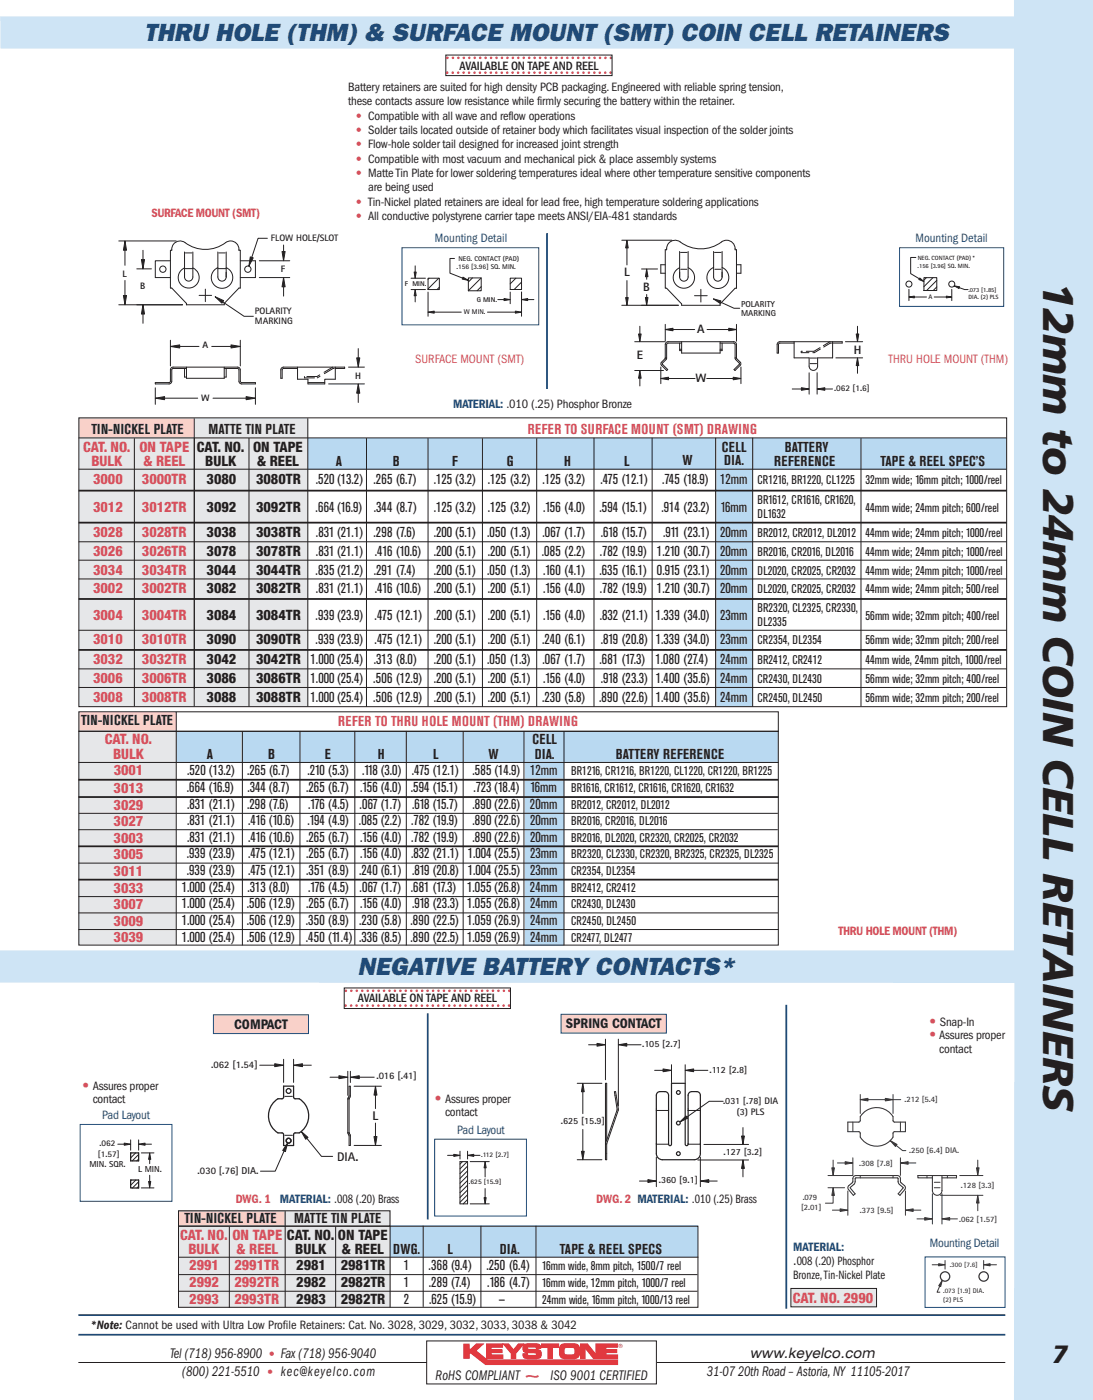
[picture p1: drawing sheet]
<svg xmlns="http://www.w3.org/2000/svg" width="216mm" height="276mm" viewBox="0 0 216 276" stroke-linecap="round" stroke-linejoin="round" font-family="sans-serif">
<defs><g id="words">
<text font-size="8.5" fill="#231f20" x="205.9" y="55.6" transform="rotate(90 205.9 55.6)">12mm to 24mm COIN CELL RETAINERS</text>
<g font-size="4.9" fill="#1f4a77">
<text x="28.5" y="8">THRU HOLE (THM) &amp; SURFACE MOUNT (SMT) COIN CELL RETAINERS</text>
<text x="70.5" y="192.4">NEGATIVE BATTERY CONTACTS*</text>
</g>
<text font-size="4.9" fill="#231f20" x="207.6" y="268.9">7</text>
<g font-size="2.8" fill="#d64f5c">
<text x="16.4" y="89.2">CAT. NO. ON TAPE</text>
<text x="104.2" y="85.6">REFER TO SURFACE MOUNT (SMT) DRAWING</text>
<text x="18" y="92">BULK</text>
<text x="18.4" y="95.5">3000</text>
<text x="28" y="95.5">3000TR</text>
<text x="28.3" y="92">&amp; REEL</text>
<text x="18.4" y="101">3012</text>
<text x="28" y="101">3012TR</text>
<text x="18.4" y="106">3028</text>
<text x="28" y="106">3028TR</text>
<text x="18.4" y="109.7">3026</text>
<text x="18.4" y="113.4">3034</text>
<text x="28" y="109.7">3026TR</text>
<text x="28" y="113.4">3034TR</text>
<text x="18.4" y="117.1">3002</text>
<text x="28" y="117.1">3002TR</text>
<text x="18.4" y="122.4">3004</text>
<text x="28" y="122.4">3004TR</text>
<text x="18.4" y="127.1">3010</text>
<text x="18.4" y="131">3032</text>
<text x="28" y="127.1">3010TR</text>
<text x="28" y="131">3032TR</text>
<text x="18.4" y="134.8">3006</text>
<text x="28" y="134.8">3006TR</text>
<text x="18.4" y="138.6">3008</text>
<text x="28" y="138.6">3008TR</text>
<text x="66.7" y="143.4">REFER TO THRU HOLE MOUNT (THM) DRAWING</text>
<text x="20.7" y="146.9">CAT. NO.</text>
<text x="22.3" y="149.7">BULK</text>
<text x="22.4" y="153">3001</text>
<text x="22.4" y="156.5">3013</text>
<text x="22.4" y="159.8">3029</text>
<text x="22.4" y="163">3027</text>
<text x="22.4" y="166.3">3003</text>
<text x="22.4" y="169.6">3005</text>
<text x="22.4" y="172.9">3011</text>
<text x="22.4" y="176.2">3033</text>
<text x="22.4" y="179.4">3007</text>
<text x="22.4" y="182.7">3009</text>
<text x="22.4" y="185.8">3039</text>
<text x="183.2" y="202.4">•</text>
<text x="183.2" y="205.1">•</text>
<text x="16.1" y="215.1">•</text>
<text x="85.6" y="217.6">•</text>
<text x="35.5" y="244.6">CAT. NO. ON TAPE</text>
<text x="37.2" y="247.4">BULK</text>
<text x="37.3" y="250.7">2991</text>
<text x="46.3" y="250.7">2991TR</text>
<text x="46.7" y="247.4">&amp; REEL</text>
<text x="37.3" y="254">2992</text>
<text x="37.3" y="257.3">2993</text>
<text x="46.3" y="254">2992TR</text>
<text x="46.3" y="257.3">2993TR</text>
<text x="156.4" y="257.2">CAT. NO. 2990</text>
</g>
<g font-size="2.8" fill="#231f20">
<text x="18.1" y="85.6">TIN-NICKEL PLATE</text>
<text x="38.9" y="89.2">CAT. NO. ON TAPE</text>
<text x="41.1" y="85.6">MATTE TIN PLATE</text>
<text x="142.5" y="89.2">CELL</text>
<text x="154.9" y="89.2">BATTERY</text>
<text x="40.5" y="92">BULK</text>
<text x="40.8" y="95.5">3080</text>
<text x="50.5" y="95.5">3080TR</text>
<text x="50.7" y="92">&amp; REEL</text>
<text x="62.3" y="95.5">.520(13.2)</text>
<text x="66.3" y="92">A</text>
<text x="73.7" y="95.5">.265 (6.7)</text>
<text x="77.5" y="92">B</text>
<text x="85.6" y="95.5">.125 (3.2)</text>
<text x="89.2" y="92">F</text>
<text x="96.3" y="95.5">.125 (3.2)</text>
<text x="100" y="92">G</text>
<text x="107" y="95.5">.125 (3.2)</text>
<text x="111.3" y="92">H</text>
<text x="118.5" y="95.5">.475 (12.1)</text>
<text x="123.2" y="92">L</text>
<text x="130.6" y="95.5">.745 (18.9)</text>
<text x="134.7" y="91.8">W</text>
<text x="142.1" y="95.5">12mm</text>
<text x="142.9" y="91.8">DIA.</text>
<text x="152.8" y="92">REFERENCE</text>
<text x="173.7" y="92">TAPE &amp; REEL SPEC’S</text>
<text x="40.8" y="101">3092</text>
<text x="50.5" y="101">3092TR</text>
<text x="62.3" y="101">.664(16.9)</text>
<text x="73.8" y="101">.344 (8.7)</text>
<text x="85.6" y="101">.125 (3.2)</text>
<text x="96.3" y="101">.125 (3.2)</text>
<text x="107.2" y="101">.156 (4.0)</text>
<text x="118.3" y="101">.594 (15.1)</text>
<text x="130.5" y="101">.914 (23.2)</text>
<text x="142.2" y="101">16mm</text>
<text x="40.8" y="106">3038</text>
<text x="50.5" y="106">3038TR</text>
<text x="62.3" y="106">.831(21.1)</text>
<text x="73.7" y="106">.298 (7.6)</text>
<text x="85.6" y="106">.200 (5.1)</text>
<text x="96.1" y="106">.050 (1.3)</text>
<text x="107.1" y="106">.067 (1.7)</text>
<text x="118.5" y="106">.618 (15.7)</text>
<text x="130.9" y="106">.911 (23.1)</text>
<text x="142.1" y="106">20mm</text>
<text x="40.8" y="109.7">3078</text>
<text x="40.8" y="113.4">3044</text>
<text x="50.5" y="109.7">3078TR</text>
<text x="50.5" y="113.4">3044TR</text>
<text x="62.3" y="113.4">.835(21.2)</text>
<text x="62.3" y="109.7">.831(21.1)</text>
<text x="73.8" y="113.4">.291 (7.4)</text>
<text x="74" y="109.7">.416 (10.6)</text>
<text x="85.6" y="109.7">.200 (5.1)</text>
<text x="85.6" y="113.4">.200 (5.1)</text>
<text x="96.1" y="113.4">.050 (1.3)</text>
<text x="96.3" y="109.7">.200 (5.1)</text>
<text x="106.9" y="109.7">.085 (2.2)</text>
<text x="107.2" y="113.4">.160 (4.1)</text>
<text x="118.3" y="113.4">.635 (16.1) 0.915 (23.1)</text>
<text x="118.4" y="109.7">.782 (19.9) 1.210 (30.7) 20mm</text>
<text x="142.1" y="113.4">20mm</text>
<text x="40.8" y="117.1">3082</text>
<text x="50.5" y="117.1">3082TR</text>
<text x="62.3" y="117.1">.831(21.1)</text>
<text x="74" y="117.1">.416 (10.6)</text>
<text x="85.6" y="117.1">.200 (5.1)</text>
<text x="96.3" y="117.1">.200 (5.1)</text>
<text x="107.2" y="117.1">.156 (4.0)</text>
<text x="118.4" y="117.1">.782 (19.9) 1.210 (30.7) 20mm</text>
<text x="40.8" y="122.4">3084</text>
<text x="50.5" y="122.4">3084TR</text>
<text x="62.3" y="122.4">.939(23.9)</text>
<text x="73.9" y="122.4">.475 (12.1)</text>
<text x="85.6" y="122.4">.200 (5.1)</text>
<text x="96.3" y="122.4">.200 (5.1)</text>
<text x="107.2" y="122.4">.156 (4.0)</text>
<text x="118.4" y="122.4">.832 (21.1) 1.339 (34.0)</text>
<text x="142.1" y="122.4">23mm</text>
<text x="40.8" y="127.1">3090</text>
<text x="40.8" y="131">3042</text>
<text x="50.5" y="127.1">3090TR</text>
<text x="50.5" y="131">3042TR</text>
<text x="61.3" y="131">1.000(25.4)</text>
<text x="62.3" y="127.1">.939(23.9)</text>
<text x="73.8" y="131">.313 (8.0)</text>
<text x="73.9" y="127.1">.475 (12.1)</text>
<text x="85.6" y="127.1">.200 (5.1)</text>
<text x="85.6" y="131">.200 (5.1)</text>
<text x="96.1" y="131">.050 (1.3)</text>
<text x="96.3" y="127.1">.200 (5.1)</text>
<text x="107" y="127.1">.240 (6.1)</text>
<text x="107.1" y="131">.067 (1.7)</text>
<text x="118.3" y="131">.681 (17.3) 1.080 (27.4)</text>
<text x="118.5" y="127.1">.819 (20.8) 1.339 (34.0)</text>
<text x="142.1" y="131">24mm</text>
<text x="142.1" y="127.1">23mm</text>
<text x="40.8" y="134.8">3086</text>
<text x="50.5" y="134.8">3086TR</text>
<text x="61.3" y="134.8">1.000(25.4) .506 (12.9)</text>
<text x="85.6" y="134.8">.200 (5.1)</text>
<text x="96.3" y="134.8">.200 (5.1)</text>
<text x="107.2" y="134.8">.156 (4.0)</text>
<text x="118.5" y="134.8">.918 (23.3) 1.400 (35.6) 24mm</text>
<text x="16" y="143.2">TIN-NICKEL PLATE</text>
<text x="40.8" y="138.6">3088</text>
<text x="50.5" y="138.6">3088TR</text>
<text x="61.3" y="138.6">1.000(25.4) .506 (12.9)</text>
<text x="85.6" y="138.6">.200 (5.1)</text>
<text x="96.3" y="138.6">.200 (5.1)</text>
<text x="107" y="138.6">.230 (5.8)</text>
<text x="118.2" y="138.6">.890 (22.6) 1.400 (35.6) 24mm</text>
<text x="40.8" y="149.7">A</text>
<text x="52.9" y="149.7">B</text>
<text x="64.1" y="149.7">E</text>
<text x="74.6" y="149.7">H</text>
<text x="85.5" y="149.7">L</text>
<text x="96.4" y="149.7">W</text>
<text x="105.1" y="146.9">CELL</text>
<text x="105.5" y="149.7">DIA.</text>
<text x="121.6" y="149.7">BATTERY REFERENCE</text>
<text x="36.9" y="153">.520 (13.2)</text>
<text x="48.8" y="153">.265 (6.7)</text>
<text x="60.7" y="153">.210 (5.3)</text>
<text x="71.5" y="153">.118(3.0) .475 (12.1)</text>
<text x="93.3" y="153">.585(14.9) 12mm</text>
<text x="36.9" y="156.4">.664 (16.9)</text>
<text x="36.9" y="159.7">.831 (21.1)</text>
<text x="48.7" y="159.7">.298 (7.6)</text>
<text x="48.8" y="156.4">.344 (8.7)</text>
<text x="60.4" y="156.4">.265 (6.7)</text>
<text x="60.8" y="159.7">.176 (4.5)</text>
<text x="71" y="159.7">.067(1.7)</text>
<text x="71.1" y="156.4">.156(4.0) .594 (15.1)</text>
<text x="81.3" y="159.7">.618 (15.7)</text>
<text x="93.3" y="159.7">.890(22.6) 20mm</text>
<text x="93.5" y="156.4">.723(18.4)</text>
<text x="104.7" y="156.4">16mm</text>
<text x="36.9" y="162.8">.831 (21.1)</text>
<text x="36.9" y="166.1">.831 (21.1)</text>
<text x="49" y="162.8">.416 (10.6)</text>
<text x="49" y="166.1">.416 (10.6)</text>
<text x="60.4" y="166.1">.265 (6.7)</text>
<text x="60.7" y="162.8">.194 (4.9) .085(2.2) .782 (19.9)</text>
<text x="71.1" y="166.1">.156(4.0) .782 (19.9)</text>
<text x="93.3" y="162.8">.890(22.6) 20mm</text>
<text x="93.3" y="166.1">.890(22.6) 20mm</text>
<text x="36.9" y="169.4">.939 (23.9)</text>
<text x="36.9" y="172.7">.939 (23.9)</text>
<text x="49" y="169.4">.475 (12.1)</text>
<text x="49" y="172.7">.475 (12.1)</text>
<text x="60.4" y="169.4">.265 (6.7)</text>
<text x="60.4" y="172.7">.351 (8.9) .240(6.1)</text>
<text x="71.1" y="169.4">.156(4.0) .832 (21.1) 1.004(25.5) 23mm</text>
<text x="81.3" y="172.7">.819 (20.8) 1.004(25.5) 23mm</text>
<text x="35.9" y="176.1">1.000 (25.4)</text>
<text x="35.9" y="179.2">1.000 (25.4)</text>
<text x="48.7" y="179.2">.506 (12.9)</text>
<text x="48.8" y="176.1">.313 (8.0)</text>
<text x="60.4" y="179.2">.265 (6.7)</text>
<text x="60.8" y="176.1">.176 (4.5)</text>
<text x="71" y="176.1">.067(1.7) .681 (17.3)</text>
<text x="71.1" y="179.2">.156(4.0)</text>
<text x="81.3" y="179.2">.918 (23.3) 1.055(26.8) 24mm</text>
<text x="92.2" y="176.1">1.055(26.8) 24mm</text>
<text x="35.9" y="182.5">1.000 (25.4)</text>
<text x="35.9" y="185.8">1.000 (25.4)</text>
<text x="48.7" y="182.5">.506 (12.9)</text>
<text x="48.7" y="185.8">.506 (12.9)</text>
<text x="60.4" y="182.5">.350 (8.9) .230(5.8) .890 (22.5) 1.059(26.9) 24mm</text>
<text x="60.4" y="185.8">.450 (11.4) .336(8.5) .890 (22.5) 1.059(26.9) 24mm</text>
<text x="46.2" y="203">COMPACT</text>
<text x="111.7" y="202.9">SPRING CONTACT</text>
<text x="36.4" y="241.4">TIN-NICKEL PLATE</text>
<text x="56.6" y="244.6">CAT. NO. ON TAPE</text>
<text x="58" y="241.4">MATTE TIN PLATE</text>
<text x="58.3" y="247.4">BULK</text>
<text x="58.5" y="250.7">2981</text>
<text x="67.2" y="250.7">2981TR</text>
<text x="67.5" y="247.4">&amp; REEL</text>
<text x="77.6" y="247.4">DWG.</text>
<text x="79.7" y="250.7">1</text>
<text x="84.6" y="250.7">.368 (9.4)</text>
<text x="88.3" y="247.4">L</text>
<text x="96" y="250.7">.250 (6.4)</text>
<text x="98.6" y="247.4">DIA.</text>
<text x="110.5" y="247.4">TAPE &amp; REEL SPECS</text>
<text x="156.5" y="249.6">.</text>
<text x="58.5" y="254">2982</text>
<text x="58.5" y="257.3">2983</text>
<text x="67.2" y="254">2982TR</text>
<text x="67.2" y="257.3">2982TR</text>
<text x="79.7" y="254">1</text>
<text x="79.7" y="257.3">2</text>
<text x="84.6" y="254">.289 (7.4)</text>
<text x="84.7" y="257.3">.625 (15.9)</text>
<text x="96.2" y="254">.186 (4.7)</text>
<text x="98.5" y="257.3">—</text>
<text x="33.6" y="267.9">Tel (718) 956-8900</text>
<text x="55.4" y="267.9">Fax(718) 956-9040</text>
<text x="147.9" y="268">www.keyelco.com</text>
<text x="36" y="271.5">(800) 221-5510</text>
<text x="55.4" y="271.5">kec@keyelco.com</text>
<text x="86" y="272.2">RoHS COMPLIANT ~ ISO 9001 CERTIFIED</text>
<text x="139.5" y="271.6">31-07 20th Road – Astoria,NY 11105-2017</text>
</g>
<g font-size="2.5" fill="#231f20">
<text x="68.7" y="18">Battery retainers are suited for high density PCB packaging.Engineered with reliable spring tension,</text>
<text x="90.6" y="13.7">AVAILABLE ON TAPE AND REEL</text>
<text x="68.7" y="20.8">these contacts assure low resistance while firmly securing the battery within the retainer.</text>
<text x="72.7" y="37.7">are being used</text>
<text x="149.5" y="95.5">CR1216, BR1220, CL1225</text>
<text x="170.8" y="95.5">32mm wide; 16mm pitch; 1000/reel</text>
<text x="149.5" y="99.4">BR1612, CR1616, CR1620,</text>
<text x="170.8" y="101">44mm wide; 24mm pitch; 600/reel</text>
<text x="149.5" y="102.2">DL1632</text>
<text x="149.5" y="106">BR2012, CR2012, DL2012</text>
<text x="170.8" y="106">44mm wide; 24mm pitch; 1000/reel</text>
<text x="149.5" y="109.7">BR2016, CR2016, DL2016</text>
<text x="149.5" y="113.4">DL2020, CR2025, CR2032</text>
<text x="170.8" y="109.7">44mm wide; 24mm pitch; 1000/reel</text>
<text x="170.8" y="113.4">44mm wide; 24mm pitch; 1000/reel</text>
<text x="149.5" y="117.1">DL2020, CR2025, CR2032</text>
<text x="170.8" y="117.1">44mm wide; 24mm pitch; 500/reel</text>
<text x="149.5" y="120.8">BR2320, CL2325, CR2330,</text>
<text x="149.5" y="123.6">DL2335</text>
<text x="170.8" y="122.4">56mm wide; 32mm pitch; 400/reel</text>
<text x="149.5" y="127.1">CR2354, DL2354</text>
<text x="149.5" y="131">BR2412, CR2412</text>
<text x="170.8" y="127.1">56mm wide; 32mm pitch; 200/reel</text>
<text x="170.8" y="131">44mm wide, 24mm pitch, 1000/reel</text>
<text x="149.5" y="134.8">CR2430, DL2430</text>
<text x="170.8" y="134.8">56mm wide; 32mm pitch; 400/reel</text>
<text x="149.5" y="138.6">CR2450, DL2450</text>
<text x="170.8" y="138.6">56mm wide; 32mm pitch; 200/reel</text>
<text x="112.7" y="153">BR1216, CR1216, BR1220, CL1220, CR1220, BR1225</text>
<text x="112.7" y="156.4">BR1616, CR1612, CR1616, CR1620, CR1632</text>
<text x="112.7" y="159.7">BR2012, CR2012, DL2012</text>
<text x="112.7" y="162.8">BR2016, CR2016, DL2016</text>
<text x="112.7" y="166.1">BR2016, DL2020, CR2320, CR2025, CR2032</text>
<text x="112.7" y="169.4">BR2320, CL2330, CR2320, BR2325, CR2325, DL2325</text>
<text x="112.7" y="172.7">CR2354, DL2354</text>
<text x="112.7" y="176.1">BR2412, CR2412</text>
<text x="112.7" y="179.2">CR2430, DL2430</text>
<text x="112.7" y="182.5">CR2450, DL2450</text>
<text x="112.7" y="185.8">CR2477, DL2477</text>
<text x="70.6" y="197.8">AVAILABLE ON TAPE AND REEL</text>
<text x="185.5" y="202.4">Snap-In</text>
<text x="185.3" y="205.1">Assures proper</text>
<text x="185.3" y="207.8">contact</text>
<text x="18.3" y="215.1">Assures proper</text>
<text x="18.3" y="217.7">contact</text>
<text x="87.8" y="217.6">Assures proper</text>
<text x="87.8" y="220.3">contact</text>
<text x="107" y="250.7">16mm wide, 8mm pitch, 1500/7 reel</text>
<text x="157.2" y="249.6">008 (.20) Phosphor</text>
<text x="107" y="254">16mm wide, 12mm pitch, 1000/7 reel</text>
<text x="107" y="257.3">24mm wide, 16mm pitch, 1000/13 reel</text>
<text x="156.5" y="252.3">Bronze,Tin-Nickel Plate</text>
<text x="17.9" y="262.2">*Note: Cannot be used with Ultra Low Profile Retainers: Cat. No. 3028, 3029, 3032, 3033, 3038 &amp; 3042</text>
</g>
<g font-size="2.5" fill="#d64f5c">
<text x="70.1" y="23.6">• Compatible with all wave and reflow operations</text>
<text x="70.1" y="26.4">• Solder tails located outside of retainer body which facilitates visual inspection of the solder joints</text>
<text x="70.1" y="29.3">• Flow-hole solder tail designed for increased joint strength</text>
<text x="70.1" y="32.1">• Compatible with most vacuum and mechanical pick &amp; place assembly systems</text>
<text x="70.1" y="34.9">• MatteTin Plate for lower soldering temperatures ideal where other temperature sensitive components</text>
<text x="70.1" y="40.6">• Tin-Nickel plated retainers are ideal for lead free,high temperature soldering applications</text>
<text x="29.9" y="42.8">SURFACE MOUNT (SMT)</text>
<text x="70.1" y="43.4">• All conductive polystyrene carrier tape meetsANSI/EIA-481 standards</text>
<text x="81.9" y="71.7">SURFACE MOUNT (SMT)</text>
<text x="175.4" y="71.6">THRU HOLE MOUNT (THM)</text>
<text x="165.5" y="184.5">THRU HOLE MOUNT (THM)</text>
<text x="46.5" y="237.5">DWG. 1</text>
<text x="117.7" y="237.5">DWG. 2 MATERIAL: .010 (.25) Brass</text>
<text x="52.9" y="267.9">•</text>
<text x="52.5" y="271.5">•</text>
</g>
<g font-size="2.5" fill="#1f4a77">
<text x="85.8" y="47.7">Mounting Detail</text>
<text x="180.7" y="47.7">Mounting Detail</text>
<text x="89.4" y="80.6">MATERIAL: .010 (.25) Phosphor Bronze</text>
<text x="20.2" y="220.9">Pad Layout</text>
<text x="90.2" y="223.9">Pad Layout</text>
<text x="55.2" y="237.5">MATERIAL: .008 (.20) Brass</text>
<text x="156.5" y="246.9">MATERIAL:</text>
<text x="183.5" y="246.1">Mounting Detail</text>
</g>
<g font-size="2.5" fill="#222">
<text x="73.5" y="221">L</text>
<text x="66.5" y="229">DIA.</text>
</g>
<g font-size="2.4" fill="#222">
<text x="123.2" y="54.5">L</text>
<text x="127" y="57.5">B</text>
<text x="137.6" y="65.7">A</text>
<text x="125.6" y="70.9">E</text>
<text x="168.5" y="69.8">H</text>
<text x="137.2" y="75.3">W</text>
</g>
<text font-size="2.1" fill="#d64f5c" x="122" y="266.6">®</text>
<g font-size="2" fill="#222">
<text x="41.7" y="210.8">.062 [1.54]</text>
<text x="74.3" y="213">.016 [.41]</text>
<text x="39" y="231.7">.030 [.76] DIA.</text>
</g>
<g font-size="1.9" fill="#222">
<text x="126.7" y="206.6">.105 [2.7]</text>
<text x="140" y="211.7">.112 [2.8]</text>
<text x="110.7" y="221.8">.625 [15.9]</text>
<text x="142.7" y="217.8">.031 [.78] DIA</text>
<text x="145.4" y="220.1">(3) PLS</text>
<text x="142.8" y="227.8">.127 [3.2]</text>
<text x="130" y="233.5">.360 [9.1]</text>
</g>
<g font-size="1.8" fill="#222">
<text x="53.5" y="47.6">FLOW HOLE/SLOT</text>
<text x="55.4" y="53.6">F</text>
<text x="24.2" y="54.6">L</text>
<text x="27.7" y="57.1">B</text>
<text x="50.3" y="62">POLARITY</text>
<text x="50.3" y="63.8">MARKING</text>
<text x="40" y="68.7">A</text>
<text x="70.1" y="74.7">H</text>
<text x="39.7" y="79.2">W</text>
</g>
<g font-size="1.7" fill="#222">
<text x="146.3" y="60.6">POLARITY</text>
<text x="146.3" y="62.3">MARKING</text>
<text x="164.6" y="77.2">.062 [1.6]</text>
<text x="19.6" y="226.2">.062</text>
<text x="17.7" y="230.3">MIN. SQR.</text>
<text x="19.3" y="228.2">[1.57]</text>
<text x="27.3" y="231.3">L MIN.</text>
</g>
<g font-size="1.6" fill="#333a3b">
<text x="178.5" y="217.6">.212 [5.4]</text>
<text x="179.4" y="227.5">.250 [6.4] DIA.</text>
<text x="169.5" y="230.1">.308 [7.8]</text>
<text x="158.1" y="238.8">[2.01]</text>
<text x="158.4" y="236.9">.079</text>
<text x="169.7" y="239.4">.373 [9.5]</text>
<text x="189.6" y="234.5">.128 [3.3]</text>
<text x="189.3" y="241.1">.062 [1.57]</text>
</g>
<g font-size="1.4" fill="#222">
<text x="90.1" y="53.2">.156 [3.96] SQ. MIN.</text>
<text x="90.5" y="51.5">NEG. CONTACT (PAD)</text>
<text x="79.9" y="56.5">F MIN.</text>
<text x="94.1" y="59.7">G MIN.</text>
<text x="91.5" y="62">W MIN.</text>
<text x="92.5" y="233.7">.625 [15.9]</text>
<text x="95" y="228.3">.112 [2.7]</text>
</g>
<text font-size="1.3" fill="#222" x="183.2" y="59">A</text>
<g font-size="1.3" fill="#333a3b">
<text x="187.4" y="250.1">.300 [7.6]</text>
<text x="186.1" y="255.2">.073 [1.9] DIA.</text>
<text x="186.1" y="256.8">(2) PLS</text>
</g>
<g font-size="1.2" fill="#222">
<text x="181.1" y="52.9">.156 [3.96] SQ. MIN.</text>
<text x="181.1" y="51.4">NEG. CONTACT (PAD) *</text>
<text x="191.1" y="57.5">.073 [1.85]</text>
<text x="191.1" y="59">DIA. (2) PLS</text>
</g>
</g></defs>
<path d="M-.1 -.1l.2 9.7h-.2v266.7z" fill-rule="evenodd" fill="#cee4f5"/>
<path d="M15.7 140.6h19.2v3.6h-19.2z" fill="#fad1c8"/>
<path d="M.1 3.2l200 .1v-3.4h15.6v276.4h-15.6l.1-82.3-200.2-.1-.1-6.3h200.2v-178h-200z" fill-rule="evenodd" fill="#cee4f5"/>
<path d="M15.5 268.9h182.9" fill="none" stroke="#231f20" stroke-width=".2"/>
<path d="M15.5 259.5h182.9M15.5 263.4h182.9" fill="none" stroke="#1f4a77" stroke-width=".35"/>
<path d="M84.2 264.6h45.3v8.5h-45.3z" fill="#fff"/>
<path d="M84.2 264.6h45.3v8.5h-45.3z" fill="none" stroke="#231f20" stroke-width=".2"/>
<path d="M91.5 265.3h1.1v1h.3l1.1-1.1h1.4l-1.5 1.3 2.2 1.9h25.8v.9h-26.1l-2.9-2.3h-.3v1h-1.1z" fill="#e1373d"/>
<path d="M91.5 265.3h1.1v1h.3l1.1-1.1h1.4l-1.5 1.3 2.2 1.9h25.8v.9h-26.1l-2.9-2.3h-.3v1h-1.1z" fill="none" stroke="#e1373d" stroke-width=".2"/>
<path d="M96 265.2h3.2v.7h-2.3v.4h2.2v.6h-2.2v.5h2.3v.7h-3.2z" fill="#e1373d"/>
<path d="M96 265.2h3.2v.7h-2.3v.4h2.2v.6h-2.2v.5h2.3v.7h-3.2z" fill="none" stroke="#e1373d" stroke-width=".2"/>
<path d="M99.3 265.2h1.1l.9 1.2 1-1.2h1.1l-1.6 1.9v1h-.9v-1z" fill="#e1373d"/>
<path d="M99.3 265.2h1.1l.9 1.2 1-1.2h1.1l-1.6 1.9v1h-.9v-1z" fill="none" stroke="#e1373d" stroke-width=".2"/>
<path d="M103.5 265.3l.9-.1h1.7a.7 .7 0 0 1 .6 .9h-.9l-.1-.3h-.3h-1.2l-.1 .2 .2 .3h.8a1.38 1.38 0 0 1 1.7 .5 .89 .89 0 0 1-.8 1.3h-.6a2.87 2.87 0 0 1-2-.2l-.2-.8h.9l.2 .3h1.6v-.3l-.5-.1a3.3 3.3 0 0 1-2.1-.3l-.1-.2a1.11 1.11 0 0 1 .3-1.2z" fill="#e1373d"/>
<path d="M103.5 265.3l.9-.1h1.7a.7 .7 0 0 1 .6 .9h-.9l-.1-.3h-.3h-1.2l-.1 .2 .2 .3h.8a1.38 1.38 0 0 1 1.7 .5 .89 .89 0 0 1-.8 1.3h-.6a2.87 2.87 0 0 1-2-.2l-.2-.8h.9l.2 .3h1.6v-.3l-.5-.1a3.3 3.3 0 0 1-2.1-.3l-.1-.2a1.11 1.11 0 0 1 .3-1.2z" fill="none" stroke="#e1373d" stroke-width=".2"/>
<path d="M106.9 265.2h3.3v.7h-1.2v2.2h-.9v-2.2h-1.2z" fill="#e1373d"/>
<path d="M106.9 265.2h3.3v.7h-1.2v2.2h-.9v-2.2h-1.2z" fill="none" stroke="#e1373d" stroke-width=".2"/>
<path d="M110.6 265.5a2.18 2.18 0 0 0 .3 2.5l.8 .1a3.1 3.1 0 0 0 2.4-.3 2.18 2.18 0 0 0-.2-2.5l-.8-.1a3.1 3.1 0 0 0-2.5 .3zM111.4 266.1a2.52 2.52 0 0 1 1.8-.2 1.02 1.02 0 0 1 0 1.4 2.74 2.74 0 0 1-1.8-.1l-.1-.7z" fill-rule="evenodd" fill="#e1373d"/>
<path d="M110.6 265.5a3.5 3.5 0 0 1 2.9-.3 .87 .87 0 0 1 .9 1v.9a.98 .98 0 0 1-1.3 1 3.1 3.1 0 0 1-2.5-.3 2.81 2.81 0 0 1 0-2.3zM111.4 266.1a2.52 2.52 0 0 1 1.8-.2 1.02 1.02 0 0 1 0 1.4 2.74 2.74 0 0 1-1.8-.1l-.1-.7z" fill="none" stroke="#e1373d" stroke-width=".2"/>
<path d="M114.6 265.2h1.3l1.7 2.1v-2.1h.9v2.9h-1.4l-1.6-2.1v2.1h-.9z" fill="#e1373d"/>
<path d="M114.6 265.2h1.3l1.7 2.1v-2.1h.9v2.9h-1.4l-1.6-2.1v2.1h-.9z" fill="none" stroke="#e1373d" stroke-width=".2"/>
<path d="M118.7 265.2h3.1v.7h-2.2v.4h2.1v.6h-2.1v.5h2.3v.7h-3.2z" fill="#e1373d"/>
<path d="M118.7 265.2h3.1v.7h-2.2v.4h2.1v.6h-2.1v.5h2.3v.7h-3.2z" fill="none" stroke="#e1373d" stroke-width=".2"/>
<path d="M35.2 238.9h21v3.1h-21z" fill="#fad1c8"/>
<path d="M56.3 238.9h20.7v3.1h-20.7z" fill="#e6e7e9"/>
<g fill="none" stroke="#222" stroke-width=".2">
<path d="M81.1 54.9h2.9M81.1 57.1h2.9M81.9 52.5v1.2M81.9 58.4v1.2M84.5 54.9h2.2v2.2h-2.2zM84.7 54.9l-.2 .2M86.6 54.9l-2.1 2.1M86.7 56.7l-.5 .4M92.4 54.8h2.6v2.6h-2.6zM93.2 54.8l-.8 .9M95 54.8l-2.6 2.6M95 56.6l-.9 .8"/>
<path d="M100.7 54.9h2.2v2.2h-2.2zM101.8 54.9l-1.1 1.1M102.9 55.7l-1.4 1.4"/>
</g>
<path d="M81.7 53.7h.4l-.2 1.2z" fill="#222"/>
<path d="M81.7 53.7h.4l-.2 1.2z" fill="none" stroke="#222" stroke-width=".2"/>
<path d="M81.9 57.1l.2 1.3h-.4z" fill="#222"/>
<path d="M81.9 57.1l.2 1.3h-.4z" fill="none" stroke="#222" stroke-width=".2"/>
<path d="M91.4 54.7l1 .6-1.2-.2z" fill="#222"/>
<path d="M84.5 57.6v4.8M89.7 51h-.9v2.9l2.5 1M91.4 54.7l1 .6-1.2-.2zM102.9 57.6v4.8M85.7 61.6h5.3M96.2 61.6h5.5" fill="none" stroke="#222" stroke-width=".2"/>
<path d="M101.7 61.4l1.2 .2-1.2 .2z" fill="#222"/>
<path d="M101.7 61.4l1.2 .2-1.2 .2z" fill="none" stroke="#222" stroke-width=".2"/>
<path d="M84.5 61.6l1.2-.2v.4z" fill="#222"/>
<path d="M98.2 59.1h1.3M100.7 57.6v2.3M102.9 57.6v2.3M104.1 59.1h1.3M84.5 61.6l1.2-.2v.4z" fill="none" stroke="#222" stroke-width=".2"/>
<path d="M102.9 59.1l1.2-.2v.4z" fill="#222"/>
<path d="M102.9 59.1l1.2-.2v.4z" fill="none" stroke="#222" stroke-width=".2"/>
<path d="M99.5 58.9l1.2 .2-1.2 .2z" fill="#222"/>
<path d="M99.5 58.9l1.2 .2-1.2 .2z" fill="none" stroke="#222" stroke-width=".2"/>
<path d="M79.3 48.9h27v15.2h-27z" fill="none" stroke="#1f4a77" stroke-width=".2"/>
<path d="M88.3 11.4h31.7" fill="none" stroke="#d64f5c" stroke-width=".53" stroke-dasharray="0 1.1"/>
<g fill="#d64f5c">
<circle cx="88.3" cy="11.4" r=".26"/>
<circle cx="120.6" cy="11.4" r=".26"/>
</g>
<path d="M88.3 14.3h31.7" fill="none" stroke="#d64f5c" stroke-width=".53" stroke-dasharray="0 1.1"/>
<g fill="#d64f5c">
<circle cx="88.2" cy="14.3" r=".26"/>
<circle cx="120.5" cy="14.3" r=".26"/>
</g>
<path d="M88 10.9h32.8v4h-32.8z" fill="none" stroke="#231f20" stroke-width=".2"/>
<path d="M108 46v30.8M84.4 200v40.6M155.2 198.3v60" fill="none" stroke="#1f4a77" stroke-width=".35"/>
<path d="M51.3 210.2h2.9M56 209v4.6M56.2 216.4h1.5M57.9 209v4.6M59.7 210.2h1.7M68.6 216.8h.3M69.1 216.3l-.2 .6v6.6l.2 .6v1.9h-.2v-1.9l-.3-.6v-6.6l.3-.6v-1.9h.2v1.9M56.2 224h1.5M68.6 223.6h.3" fill="none" stroke="#222" stroke-width=".2"/>
<g fill="none" stroke="#222" stroke-width=".25">
<path d="M56 214.3h1.9v2.2l.2 .3a2.18 2.18 0 0 1 2.2 1.3 4 4 0 0 1-1.3 5.5h-.7l-.3 .1-.1 2.4h-1.9v-2.2l-.2-.3a2.18 2.18 0 0 1-2.2-1.3 4 4 0 0 1 1.3-5.5h.7l.3-.1z"/>
<circle cx="56.9" cy="215.3" r=".48"/>
<circle cx="56.9" cy="225.1" r=".48"/>
</g>
<path d="M57.9 210.2l1.8-.3v.6z" fill="#222"/>
<path d="M57.9 210.2l1.8-.3v.6z" fill="none" stroke="#222" stroke-width=".2"/>
<path d="M54.2 209.9l1.8 .3-1.8 .3z" fill="#222"/>
<path d="M54.2 209.9l1.8 .3-1.8 .3zM65.1 212.6h1.8M68.6 211.4v4.8M69.1 211.4v2.2M70.9 212.6h2.9" fill="none" stroke="#222" stroke-width=".2"/>
<path d="M66.9 212.3l1.7 .3-1.7 .3z" fill="#222"/>
<path d="M66.9 212.3l1.7 .3-1.7 .3z" fill="none" stroke="#222" stroke-width=".2"/>
<path d="M69.1 212.6l1.8-.3v.6z" fill="#222"/>
<path d="M69.1 212.6l1.8-.3v.6zM69.9 214.4h5.4M74.1 216.1v2.7M69.9 226h5.4M74.1 221.6v2.7" fill="none" stroke="#222" stroke-width=".2"/>
<path d="M73.8 224.3h.6l-.3 1.7z" fill="#222"/>
<path d="M73.8 224.3h.6l-.3 1.7z" fill="none" stroke="#222" stroke-width=".2"/>
<path d="M74.1 214.4l.3 1.7h-.6z" fill="#222"/>
<path d="M74.1 214.4l.3 1.7h-.6zM56.1 227.1l-1.8 4h-2.9" fill="none" stroke="#222" stroke-width=".2"/>
<path d="M56.8 225.5l-.5 1.8-.5-.3z" fill="#222"/>
<path d="M56.8 225.5l-.5 1.8-.5-.3zM60.6 224.6l2.8 3.6h2.2" fill="none" stroke="#222" stroke-width=".2"/>
<path d="M59.4 223.3l1.4 1.2-.5 .3z" fill="#222"/>
<path d="M116.1 206.2h1.7M119.5 205.1v8M122 205.1v13.1M123.7 206.2h2.8M129.5 219.1h2.4M135.8 219.1h2.4M59.4 223.3l1.4 1.2-.5 .3zM119.7 225v-11.2h-.2v15.1h.2v-3.2l2.3-6.7-.5-3.6-.3 .1 .6 3.5-2.3 6.8M129.5 225.8h2.4M135.8 225.8h2.4" fill="none" stroke="#222" stroke-width=".2"/>
<g fill="none" stroke="#222" stroke-width=".24">
<path d="M129.7 215.6a1.98 1.98 0 0 1 2 0l.2 .5v9.7l.3 .3 .3-.3v-12h2.7v12l.3 .3 .3-.3v-9.7a.72 .72 0 0 1 .7-.7h1a.72 .72 0 0 1 .7 .7v11.6a1.21 1.21 0 0 1-1.2 1.2h-6.3a1.21 1.21 0 0 1-1.2-1.2v-11.6z"/>
<circle cx="133.9" cy="215.6" r=".37"/>
<circle cx="133.9" cy="221.6" r=".37"/>
<circle cx="133.9" cy="227.7" r=".37"/>
</g>
<path d="M117.8 205.9l1.7 .3-1.7 .3z" fill="#222"/>
<path d="M117.8 205.9l1.7 .3-1.7 .3z" fill="none" stroke="#222" stroke-width=".2"/>
<path d="M122 206.2l1.7-.3v.6z" fill="#222"/>
<path d="M122 206.2l1.7-.3v.6zM126.2 233.1h1.7M129.5 228.4v5.8M138.2 228.4v5.8M139.9 233.1h1.6" fill="none" stroke="#222" stroke-width=".2"/>
<path d="M127.9 232.8l1.6 .3-1.6 .2z" fill="#222"/>
<path d="M127.9 232.8l1.6 .3-1.6 .2z" fill="none" stroke="#222" stroke-width=".2"/>
<path d="M138.2 233.1l1.7-.3v.5z" fill="#222"/>
<path d="M142.7 217.3h-2.7l-4.5 3.1M138.2 233.1l1.7-.3v.5z" fill="none" stroke="#222" stroke-width=".2"/>
<path d="M134.2 221.4l1.2-1.2 .3 .5z" fill="#222"/>
<path d="M129.2 211.2h1.6M132.5 210.1v3.5M135.2 210.1v3.5M136.9 211.2h2.8M134.2 221.4l1.2-1.2 .3 .5z" fill="none" stroke="#222" stroke-width=".2"/>
<path d="M130.8 210.9l1.7 .3-1.7 .3z" fill="#222"/>
<path d="M130.8 210.9l1.7 .3-1.7 .3z" fill="none" stroke="#222" stroke-width=".2"/>
<path d="M135.2 211.2l1.7-.3v.6z" fill="#222"/>
<path d="M113.9 213.8h4.9M115 215.4v4.4M135.2 211.2l1.7-.3v.6zM113.9 228.9h4.9M115 222.9v4.3" fill="none" stroke="#222" stroke-width=".2"/>
<path d="M115 213.8l.3 1.6h-.6z" fill="#222"/>
<path d="M115 213.8l.3 1.6h-.6z" fill="none" stroke="#222" stroke-width=".2"/>
<path d="M114.7 227.2h.6l-.3 1.7z" fill="#222"/>
<path d="M114.7 227.2h.6l-.3 1.7zM137.7 228.9h10M138.9 225.8h8.8M146.6 222.5v1.7M146.6 230.6v1.6" fill="none" stroke="#222" stroke-width=".2"/>
<path d="M146.3 224.2h.6l-.3 1.6z" fill="#222"/>
<path d="M146.3 224.2h.6l-.3 1.6z" fill="none" stroke="#222" stroke-width=".2"/>
<path d="M146.6 228.9l.3 1.7h-.6z" fill="#222"/>
<path d="M27.9 234.4h2.5M27.9 227.5h2.5M29.5 228.8v.8M29.5 231.9v1.2M146.6 228.9l.3 1.7h-.6z" fill="none" stroke="#222" stroke-width=".2"/>
<path d="M29.3 233.1h.5l-.3 1.3z" fill="#222"/>
<path d="M29.3 233.1h.5l-.3 1.3z" fill="none" stroke="#222" stroke-width=".2"/>
<path d="M29.5 227.5l.3 1.3h-.5z" fill="#222"/>
<path d="M23.2 225.8h1.3M25.8 224.9v2.1M27.4 224.9v2.1M28.6 225.8h1.3M29.5 227.5l.3 1.3h-.5z" fill="none" stroke="#222" stroke-width=".2"/>
<path d="M27.4 225.8l1.2-.2v.4z" fill="#222"/>
<path d="M27.4 225.8l1.2-.2v.4z" fill="none" stroke="#222" stroke-width=".2"/>
<path d="M24.5 225.6l1.3 .2-1.3 .2z" fill="#222"/>
<g fill="none" stroke="#222" stroke-width=".2">
<path d="M24.5 225.6l1.3 .2-1.3 .2zM25.9 227.5l-.1 .1M25.9 232.9l-.1 .1M26.8 227.5l-1 1M26.8 232.9l-1 1M27.4 228.7l-.4 .4M27.4 227.8l-1.3 1.3M27.4 234.1l-.4 .3M27.4 233.2l-1.3 1.2M88.3 228h1.2M90.8 229.2h1.5v8.4h-1.5zM90.8 227.2v1.5"/>
<path d="M91.3 229.2l-.5 .5M92.2 229.2l-1.4 1.5M92.3 227.2v1.5M92.3 236.7l-.9 .9M92.3 230.1l-1.5 1.5M92.3 231.1l-1.5 1.4M92.3 232l-1.5 1.5M92.3 232.9l-1.5 1.5M92.3 233.9l-1.5 1.5M92.3 234.8l-1.5 1.5M92.3 235.8l-1.5 1.5M93.5 228h1.2"/>
</g>
<path d="M25.8 232.9h1.6v1.5h-1.6zM25.8 227.5h1.6v1.6h-1.6z" fill="none" stroke="#222" stroke-width=".25"/>
<path d="M15.8 221.9h18.1v15.2h-18.1z" fill="none" stroke="#1f4a77" stroke-width=".2"/>
<path d="M89.5 227.8l1.3 .2-1.3 .2z" fill="#222"/>
<path d="M89.5 227.8l1.3 .2-1.3 .2z" fill="none" stroke="#222" stroke-width=".2"/>
<path d="M92.3 228l1.2-.2v.4z" fill="#222"/>
<path d="M92.3 228l1.2-.2v.4zM92.8 237.6h3.7M92.8 229.2h3.7M95.7 230.5v1.8M95.7 234.5v1.8" fill="none" stroke="#222" stroke-width=".2"/>
<path d="M95.5 236.3h.4l-.2 1.3z" fill="#222"/>
<path d="M95.5 236.3h.4l-.2 1.3z" fill="none" stroke="#222" stroke-width=".2"/>
<path d="M95.7 229.2l.2 1.3h-.4z" fill="#222"/>
<g fill="none" stroke="#222" stroke-width=".2">
<path d="M126.6 53.1h3.2M127.6 54.6v.5M127.6 58.1v.6M131.3 52.2h-.9v1.7h.9M132.2 47.8a1.68 1.68 0 0 1 2-.1 7 7 0 0 0 8.7-.2 1.69 1.69 0 0 1 2.2 1.8h.2v7.6h-.2l-3 3.1v.2h-7.6v-.2l-2.9-3.1h-.3v-7.6h.3v-.7zM134.1 49.6v5.1a.84 .84 0 0 0 .9 .8 .84 .84 0 0 0 .8-.8v-5.1M134.1 52.8a2.11 2.11 0 0 0-.8 3.3 2.11 2.11 0 0 0 3.3 0 2.11 2.11 0 0 0-.8-3.3M134.3 49.8h1.3M134.3 53.1h1.3M137.1 58.4h2.5M138.3 57.1v2.5M140.8 52.8a2.16 2.16 0 0 0-.9 3.3 2.16 2.16 0 0 0 3.5 0 2.16 2.16 0 0 0-.9-3.3"/>
<path d="M140.8 49.6v5.1a.84 .84 0 0 0 .9 .8 .84 .84 0 0 0 .8-.8v-5.1M141 49.8h1.3M141.1 53.1h1.2M145.3 52.2h.9v1.7h-.9M126.6 60.2h7.3M131.3 70.6h.3M134.1 68.9h.4M134.1 67.7v1.5M134.1 69.2h.4M134.5 67.7h-2.7l-.2 .1-.1 3-.8 1 1.1 1.1-.2 .2-1.1-1-.1-.4 .9-1v-2.7l.2-.5 .3-.1 13.3 .1 .2 .5v2.7l.8 .8 .1 .4-1.2 1.2-.1-.2 1-1.1-.8-1-.1-3-.2-.1h-2.7M134.5 67.4v2.3h7.6v-2.3M142.1 68.9h.4"/>
<path d="M142.5 67.7v1.5h-.4M145.1 70.6h.2M156.7 67.4v3.2h3v1.7a.84 .84 0 0 0 .8 .8 .84 .84 0 0 0 .8-.8v-1.7h3v-3.2M156.7 67.7h-2.9l-.2 .3v1.7h-.2v-1.7l.2-.5 .3-.1h12.3v.3h-1.9M159.9 70.7h1.2M159.9 71.8h1.2M95.7 229.2l.2 1.3h-.4z"/>
</g>
<path d="M85.8 224.8h18.1v15.2h-18.1z" fill="none" stroke="#1f4a77" stroke-width=".2"/>
<path d="M158.1 69.6h2.6M158.1 69.3v.3M160.6 69.3h-2.5M163.8 67.4l-3.2 1.9M163.9 67.7l-3.2 1.9M164.1 67.7h-.2" fill="none" stroke="#222" stroke-width=".2" stroke-dasharray="1.5 .8"/>
<path d="M127.4 58.7h.5l-.3 1.5z" fill="#222"/>
<path d="M127.4 58.7h.5l-.3 1.5z" fill="none" stroke="#222" stroke-width=".2"/>
<path d="M127.6 53.1l.3 1.5h-.5z" fill="#222"/>
<path d="M127.6 53.1l.3 1.5h-.5z" fill="none" stroke="#222" stroke-width=".2"/>
<path d="M140.8 59l1.5 .4-.2 .4z" fill="#222"/>
<path d="M140.8 59l1.5 .4-.2 .4zM142.2 59.6l2.7 1.2h1.1M130.4 72.4v3.3M131.9 74.7h5.3M139.5 74.7h5.2M146.2 72.4v3.3" fill="none" stroke="#222" stroke-width=".2"/>
<path d="M144.7 74.4l1.5 .3-1.5 .2z" fill="#222"/>
<path d="M144.7 74.4l1.5 .3-1.5 .2z" fill="none" stroke="#222" stroke-width=".2"/>
<path d="M130.4 74.7l1.5-.3v.5z" fill="#222"/>
<path d="M125.3 67.4h5.9M125.3 73.1h5.6M126.3 64.4v1.5M126.3 74.6v1.6M130.4 74.7l1.5-.3v.5z" fill="none" stroke="#222" stroke-width=".2"/>
<path d="M126 65.9h.5l-.2 1.5z" fill="#222"/>
<path d="M126 65.9h.5l-.2 1.5z" fill="none" stroke="#222" stroke-width=".2"/>
<path d="M126.3 73.1l.2 1.5h-.5z" fill="#222"/>
<path d="M126.3 73.1l.2 1.5h-.5zM164.9 70.6h5.3M166.8 67.4h3.4M169.2 64.4v1.5M169.2 72.1v1.6" fill="none" stroke="#222" stroke-width=".2"/>
<path d="M169 65.9h.5l-.3 1.5z" fill="#222"/>
<path d="M169 65.9h.5l-.3 1.5z" fill="none" stroke="#222" stroke-width=".2"/>
<path d="M169.2 70.6l.3 1.5h-.5z" fill="#222"/>
<path d="M122.7 47.4h9.9M123.7 48.9v3.4M123.7 55.4v3.3M122.7 60.2h11.2M169.2 70.6l.3 1.5h-.5z" fill="none" stroke="#222" stroke-width=".2"/>
<path d="M123.7 47.4l.3 1.5h-.5z" fill="#222"/>
<path d="M123.7 47.4l.3 1.5h-.5z" fill="none" stroke="#222" stroke-width=".2"/>
<path d="M123.5 58.7h.5l-.3 1.5z" fill="#222"/>
<path d="M123.5 58.7h.5l-.3 1.5zM131.3 64v3.3M132.8 65h4.3M139.5 65h4.3M145.3 64v3.3" fill="none" stroke="#222" stroke-width=".2"/>
<path d="M143.8 64.8l1.5 .2-1.5 .3z" fill="#222"/>
<path d="M143.8 64.8l1.5 .2-1.5 .3z" fill="none" stroke="#222" stroke-width=".2"/>
<path d="M131.3 65l1.5-.2v.5z" fill="#222"/>
<path d="M131.3 65l1.5-.2v.5zM156.3 76.8h1.8M159.7 73.6v4.2M161.2 73.5v4.3M162.8 76.8h1.5" fill="none" stroke="#222" stroke-width=".2"/>
<path d="M161.2 76.8l1.6-.3v.5z" fill="#222"/>
<path d="M161.2 76.8l1.6-.3v.5z" fill="none" stroke="#222" stroke-width=".2"/>
<path d="M158.1 76.5l1.6 .3-1.6 .2z" fill="#222"/>
<g fill="none" stroke="#222" stroke-width=".2">
<path d="M182.3 54.8h2.6v2.5h-2.6zM182.8 54.8l-.5 .5M184.1 54.8l-1.8 1.8M184.9 56.6l-.7 .7M184.9 55.3l-2 2M158.1 76.5l1.6 .3-1.6 .2z"/>
<circle cx="179.4" cy="56.1" r=".59"/>
<circle cx="187.8" cy="56.1" r=".59"/>
</g>
<path d="M188.3 56.4l1.1 .2-.2 .3z" fill="#222"/>
<path d="M179.4 57.1v2.2M180.4 58.6h2.4M184.4 58.6h2.4M187.8 57.1v2.2M188.3 56.4l1.1 .2-.2 .3zM189.3 56.8l1.1 .3h.6" fill="none" stroke="#222" stroke-width=".2"/>
<path d="M186.8 58.4l1 .2-1 .2z" fill="#222"/>
<path d="M186.8 58.4l1 .2-1 .2z" fill="none" stroke="#222" stroke-width=".2"/>
<path d="M179.4 58.6l1-.2v.4z" fill="#222"/>
<path d="M179.4 58.6l1-.2v.4z" fill="none" stroke="#222" stroke-width=".2"/>
<path d="M181.5 54.9l.8 .7-1-.4z" fill="#222"/>
<path d="M180.7 50.8h-1v3.2l1.7 1M181.5 54.9l.8 .7-1-.4z" fill="none" stroke="#222" stroke-width=".2"/>
<path d="M177.5 48.9h20.6v11.6h-20.6z" fill="none" stroke="#1f4a77" stroke-width=".2"/>
<path d="M167.3 221.4h2.2l.2-.1a2.4 2.4 0 0 1 2-2.5 3.8 3.8 0 0 1 4.5 1.6v.7l.2 .3h2.3v1.9h-2.2l-.2 .2a2.4 2.4 0 0 1-2 2.5 3.8 3.8 0 0 1-4.5-1.6v-.8l-.2-.2-2.3-.1zM168.5 232.2l.4-.2h8.2a.61 .61 0 0 1 .6 .6v.7a1.61 1.61 0 0 1 1 1.2l-1.1 1.4-.4-.3 1-1.2-.7-.7a1.36 1.36 0 0 1-.3-1.2l-8.3-.1-.1 .2a1.15 1.15 0 0 1-.3 1.1l-.7 .7 .9 1.2-.3 .3-1.1-1.4a1.61 1.61 0 0 1 1-1.2zM184 232.4h-2.9v-.4h7.7v.4h-2.9M184 232v2.9a.94 .94 0 0 0 .9 1 .94 .94 0 0 0 1-1v-2.9" fill="none" stroke="#333a3b" stroke-width=".21"/>
<path d="M165.3 229.5h1.5M168.3 221.4v1.9M168.3 228.5v3.4M169.8 232v.4M176.2 232v.4M177.7 221.4v1.9M177.7 228.5v3.4M179.2 229.5h1.5M182.9 232v.4M184.4 234.4h1.1M184.4 233.3h1.1M187 232v.4" fill="none" stroke="#333a3b" stroke-width=".2"/>
<path d="M177.7 229.5l1.5-.3v.6z" fill="#333a3b"/>
<path d="M177.7 229.5l1.5-.3v.6z" fill="none" stroke="#333a3b" stroke-width=".2"/>
<path d="M166.8 229.2l1.5 .3-1.5 .3z" fill="#333a3b"/>
<path d="M164.3 238.8h1.5M166.8 229.2l1.5 .3-1.5 .3zM167.3 235v4.8M178.7 235v4.8M180.2 238.8h1.5" fill="none" stroke="#333a3b" stroke-width=".2"/>
<path d="M165.8 238.6l1.5 .2-1.5 .3z" fill="#333a3b"/>
<path d="M165.8 238.6l1.5 .2-1.5 .3z" fill="none" stroke="#333a3b" stroke-width=".2"/>
<path d="M178.7 238.8l1.5-.2v.5z" fill="#333a3b"/>
<path d="M178.7 238.8l1.5-.2v.5zM185.6 235.9h8.4M189.4 232h4.6M193 228.9v1.6M193 237.4v1.5" fill="none" stroke="#333a3b" stroke-width=".2"/>
<path d="M192.7 230.5h.5l-.2 1.5z" fill="#333a3b"/>
<path d="M192.7 230.5h.5l-.2 1.5z" fill="none" stroke="#333a3b" stroke-width=".2"/>
<path d="M193 235.9l.2 1.5h-.5z" fill="#333a3b"/>
<path d="M184 235.6v5.9M185.9 235.6v5.9M193 235.9l.2 1.5h-.5zM181 240.5h1.5M187.4 240.5h1.5" fill="none" stroke="#333a3b" stroke-width=".2"/>
<path d="M182.5 240.3l1.5 .2-1.5 .3z" fill="#333a3b"/>
<path d="M182.5 240.3l1.5 .2-1.5 .3z" fill="none" stroke="#333a3b" stroke-width=".2"/>
<path d="M185.9 240.5l1.5-.2v.5z" fill="#333a3b"/>
<path d="M169.8 216v3.7M171.3 217h3.4M176.2 216v3.7M176.2 217h1.5M185.9 240.5l1.5-.2v.5z" fill="none" stroke="#333a3b" stroke-width=".2"/>
<path d="M169.8 217l1.5-.3v.6z" fill="#333a3b"/>
<path d="M169.8 217l1.5-.3v.6z" fill="none" stroke="#333a3b" stroke-width=".2"/>
<path d="M174.7 216.7l1.5 .3-1.5 .3z" fill="#333a3b"/>
<path d="M174.7 216.7l1.5 .3-1.5 .3zM176.9 226l1.2 1.1h.7" fill="none" stroke="#333a3b" stroke-width=".2"/>
<path d="M175.7 225.1l1.3 .7-.3 .4z" fill="#333a3b"/>
<path d="M163.4 232h4.9M163.4 234.4h3.3M164.4 235.9v1.5h-1.5M164.4 228.9v1.6M175.7 225.1l1.3 .7-.3 .4z" fill="none" stroke="#333a3b" stroke-width=".2"/>
<path d="M164.2 230.5h.5l-.3 1.5z" fill="#333a3b"/>
<path d="M164.2 230.5h.5l-.3 1.5z" fill="none" stroke="#333a3b" stroke-width=".2"/>
<path d="M164.4 234.4l.3 1.5h-.5z" fill="#333a3b"/>
<path d="M164.4 234.4l.3 1.5h-.5z" fill="none" stroke="#333a3b" stroke-width=".2"/>
<path d="M156.1 254.3h16.9v3.6h-16.9z" fill="#e6e7e9"/>
<path d="M156.1 254.3h16.9v3.6h-16.9z" fill="none" stroke="#231f20" stroke-width=".2"/>
<g fill="none" stroke="#333a3b" stroke-width=".25">
<circle cx="186.5" cy="251.9" r=".93"/>
<circle cx="194.1" cy="251.9" r=".93"/>
</g>
<path d="M184 249.6h1.2M186.5 248.7v1.7M194.1 248.7v1.7M195.4 249.6h1.3" fill="none" stroke="#333a3b" stroke-width=".2"/>
<path d="M194.1 249.6l1.3-.2v.4z" fill="#333a3b"/>
<path d="M194.1 249.6l1.3-.2v.4z" fill="none" stroke="#333a3b" stroke-width=".2"/>
<path d="M185.2 249.4l1.3 .2-1.3 .2z" fill="#333a3b"/>
<path d="M185.2 249.4l1.3 .2-1.3 .2zM185.4 253.8l-.5 1.2h.6" fill="none" stroke="#333a3b" stroke-width=".2"/>
<path d="M185.9 252.6l-.3 1.3-.4-.2z" fill="#333a3b"/>
<path d="M185.9 252.6l-.3 1.3-.4-.2z" fill="none" stroke="#333a3b" stroke-width=".2"/>
<path d="M182.5 248h15.8v10h-15.8z" fill="none" stroke="#1f4a77" stroke-width=".2"/>
<path d="M35.1 242.1h41.9v15.9h-41.9z" fill="#e6e7e9"/>
<path d="M77 241.9h60.7v6.2h-60.7z" fill="#b9d9f1"/>
<path d="M56.3 239v19M35.2 242h102.5v16h-102.5zM35.3 251.5h102.3M35.3 254.8h102.3M45.3 242.1v16M66.2 242.1v15.9M77 241.9v16.1M83.5 241.9v16M94.9 241.9v16.2M105.8 241.9v16.2" fill="none" stroke="#231f20" stroke-width=".2"/>
<g fill="#b9d9f1">
<path d="M103.5 150.4h7.7v36.2h-7.7z"/>
<path d="M34.9 144.3h118.6v6.1h-118.6z"/>
</g>
<path d="M15.5 144.3h19.2v42.1h-19.2z" fill="#e6e7e9"/>
<g fill="none" stroke="#231f20" stroke-width=".2">
<path d="M15.5 150.5h138.1M15.6 144.3h138v42.2h-138zM15.6 140.5h138v3.8h-138zM34.8 140.5v46M47.8 144.3v42.3M59.2 144.2v42.4M70 144.2v42.3M80.2 144.2v42.4M91.4 144.3v42.3M103.4 144.2v42.4M111.3 144.3v42.2M15.5 163.7h138"/>
<path d="M15.5 170.3h138.2M15.5 176.9h138.2M15.5 160.5h138M15.5 180.2h138M15.5 183.4h138.1M35.2 238.9h41.8v3.1h-41.8zM35.2 248.1h102.6"/>
</g>
<path d="M15.5 153.9h138M15.5 157.3h138.1M15.4 167h138.1M15.5 173.6h138" fill="none" stroke="#231f20" stroke-width=".35"/>
<path d="M169.3 10.6h29v24.1h-29z" fill="#fff"/>
<path d="M68.3 195.5h31.7" fill="none" stroke="#d64f5c" stroke-width=".53" stroke-dasharray="0 1.1"/>
<g fill="#d64f5c">
<circle cx="68.2" cy="195.5" r=".26"/>
<circle cx="100.5" cy="195.5" r=".26"/>
</g>
<path d="M68.2 198.4h31.7" fill="none" stroke="#d64f5c" stroke-width=".53" stroke-dasharray="0 1.1"/>
<g fill="#d64f5c">
<circle cx="68.2" cy="198.4" r=".26"/>
<circle cx="100.5" cy="198.4" r=".26"/>
</g>
<path d="M67.9 195h32.8v4h-32.8z" fill="none" stroke="#231f20" stroke-width=".2"/>
<g fill="none" stroke="#222" stroke-width=".2">
<path d="M33.6 51.5h-3v3.3h3M36.4 52.9a2.07 2.07 0 0 0-.8 3.1 2.07 2.07 0 0 0 3.3 0 2.07 2.07 0 0 0-.8-3.1M36.4 49.7v5a.82 .82 0 0 0 .8 .8 .82 .82 0 0 0 .9-.8v-5M36.4 53h1.7M36.6 49.9h1.3M39.3 58.3h2.5M40.5 57.1v2.4M43 49.7v5a.82 .82 0 0 0 .8 .8 .82 .82 0 0 0 .8-.8v-5M43 52.8a2.12 2.12 0 0 0-.9 3.3 2.12 2.12 0 0 0 3.4 0 2.12 2.12 0 0 0-.9-3.3M43 53h1.6M43.2 49.9h1.2M44.3 59.9l2.9-3.1h.2v-7.4h-.2a1.65 1.65 0 0 0-.9-1.6 1.65 1.65 0 0 0-1.8 .1 6.8 6.8 0 0 1-8.4-.2 1.66 1.66 0 0 0-2.2 1.7h-.3v7.4h.3l2.9 3.1"/>
<path d="M47.4 51.5h3v3.3h-3M52.8 47h-1.9l-1.2 3.8M36.4 72.7v1.7h.4M36.8 72.7h-2.8l-.1 .3v2.2l-.3 .5-3 .1v-.3h2.9l.1-.3v-2.2l.3-.5 .3-.1h12.7l.3 .1 .2 .5v2.2l.2 .3h2.8v.3l-3-.1-.2-.5v-2.2l-.2-.2-2.7-.1M36.8 72.4v2.2h7.5v-2.2M36.8 60.1h7.5M44.6 72.7v1.7h-.4M58.7 72.7h-2.9l-.1 .3v1.6h-.3v-1.6l.1-.3 .4-.3h12.1v.3h-1.8M58.7 72.4v2.4h2.1v1h3.3v-1h2.1v-2.4M60.8 75.5h3.3"/>
<circle cx="32.1" cy="53.1" r=".62"/>
<circle cx="48.9" cy="53.1" r=".62"/>
</g>
<path d="M60.1 74.6h2.5M60.1 74.3v.3M62.5 74.3h-2.4M65.6 72.4l-3.1 1.9M65.7 72.7l-3.1 1.9M66 72.7h-.3" fill="none" stroke="#222" stroke-width=".2" stroke-dasharray="2 1"/>
<path d="M36.8 59.9v.2M44.3 59.9v.2" fill="none" stroke="#222" stroke-width=".22"/>
<path d="M49.4 50.7l.6 .2-.9 1.6z" fill="#222"/>
<path d="M49.4 50.7l.6 .2-.9 1.6z" fill="none" stroke="#222" stroke-width=".2"/>
<path d="M42.4 58.6l1.7 .7-.3 .5z" fill="#222"/>
<path d="M23.4 47.5h11.4M24.7 49.4v3M24.7 55.3v3M42.4 58.6l1.7 .7-.3 .5zM44 59.6l4.2 2.8h1.8M23.4 60.1h12.6" fill="none" stroke="#222" stroke-width=".2"/>
<path d="M24.7 47.5l.3 1.9h-.6z" fill="#222"/>
<path d="M24.7 47.5l.3 1.9h-.6z" fill="none" stroke="#222" stroke-width=".2"/>
<path d="M24.4 58.3h.6l-.3 1.8z" fill="#222"/>
<path d="M24.4 58.3h.6l-.3 1.8zM30.6 76.5v3.3M32.5 78.6h6.5M42 78.6h6.6M50.4 76.5v3.3" fill="none" stroke="#222" stroke-width=".2"/>
<path d="M48.6 78.3l1.8 .3-1.8 .3z" fill="#222"/>
<path d="M48.6 78.3l1.8 .3-1.8 .3z" fill="none" stroke="#222" stroke-width=".2"/>
<path d="M30.6 78.6l1.9-.3v.6z" fill="#222"/>
<path d="M30.6 78.6l1.9-.3v.6zM33.6 67.1v5.1M35.5 68.4h3.8M41.8 68.4h3.8M47.4 67.1v5.1" fill="none" stroke="#222" stroke-width=".2"/>
<path d="M45.6 68.1l1.8 .3-1.8 .3z" fill="#222"/>
<path d="M45.6 68.1l1.8 .3-1.8 .3z" fill="none" stroke="#222" stroke-width=".2"/>
<path d="M33.6 68.4l1.9-.3v.6z" fill="#222"/>
<path d="M51.2 51.5h6M51.2 54.8h6M56 48.4v1.2M56 56.6v1.8M33.6 68.4l1.9-.3v.6z" fill="none" stroke="#222" stroke-width=".2"/>
<path d="M55.7 49.6h.6l-.3 1.9z" fill="#222"/>
<path d="M55.7 49.6h.6l-.3 1.9z" fill="none" stroke="#222" stroke-width=".2"/>
<path d="M56 54.8l.3 1.8h-.6z" fill="#222"/>
<path d="M27 53.1h2.9M28.2 49.4v1.8M56 54.8l.3 1.8h-.6zM27 60.1h9M28.2 62v1.8" fill="none" stroke="#222" stroke-width=".2"/>
<path d="M28.2 60.1l.3 1.9h-.6z" fill="#222"/>
<path d="M28.2 60.1l.3 1.9h-.6z" fill="none" stroke="#222" stroke-width=".2"/>
<path d="M27.9 51.2h.6l-.3 1.9z" fill="#222"/>
<path d="M27.9 51.2h.6l-.3 1.9zM64.9 75.8h7M68.8 72.4h3.1M70.7 68.8v1.8M70.7 77.6v1.8" fill="none" stroke="#222" stroke-width=".2"/>
<path d="M70.7 75.8l.3 1.8h-.6z" fill="#222"/>
<path d="M70.7 75.8l.3 1.8h-.6z" fill="none" stroke="#222" stroke-width=".2"/>
<path d="M70.4 70.6h.6l-.3 1.8z" fill="#222"/>
<path d="M70.4 70.6h.6l-.3 1.8z" fill="none" stroke="#222" stroke-width=".2"/>
<path d="M110.8 200.2h20.6v3.6h-20.6z" fill="#fad1c8"/>
<path d="M110.7 200.2h20.8v3.7h-20.8z" fill="none" stroke="#1f4a77" stroke-width=".2"/>
<path d="M42.2 200.3h18.6v3.6h-18.6z" fill="#fad1c8"/>
<path d="M42.1 200.3h18.8v3.7h-18.8z" fill="none" stroke="#1f4a77" stroke-width=".2"/>
<g fill="#b9d9f1">
<path d="M141.1 92.5h7.5v46.9h-7.5z"/>
<path d="M60.7 86.4h137.9v6.2h-137.9z"/>
</g>
<path d="M15.6 86.5h45.1v52.9h-45.1z" fill="#e6e7e9"/>
<path d="M26.5 86.5v52.9M38.4 82.6v53.4M49.1 86.4v53.1M72.3 86.5v53M84.5 86.5v52.9M95.2 86.5v53M105.9 86.5v52.9M117.2 86.4v53.1M128.7 86.4v53M141.2 86.4v53.1M148.5 86.4v53.1M169.9 86.5v52.9" fill="none" stroke="#231f20" stroke-width=".2"/>
<path d="M15.6 82.5h22.8v3.9h-22.8z" fill="#fad1c8"/>
<path d="M38.3 82.5h22.5v3.9h-22.5z" fill="#e6e7e9"/>
<path d="M15.5 86.4h183.1M15.5 92.6h183.1M15.6 82.5h183v57h-183zM38.3 82.6v56.8M60.7 82.6v56.8M15.5 106.9h183.1M15.5 110.5h183.2M15.5 114.2h183.1M15.5 124.4h183.2M15.5 132h183.2M15.5 135.7h183.1" fill="none" stroke="#231f20" stroke-width=".2"/>
<path d="M15.5 96.8h183.1M15.5 103.1h183.2M15.5 118.2h183.2M15.5 128.3h183.2" fill="none" stroke="#231f20" stroke-width=".35"/>
<use href="#words"/>
</svg>
